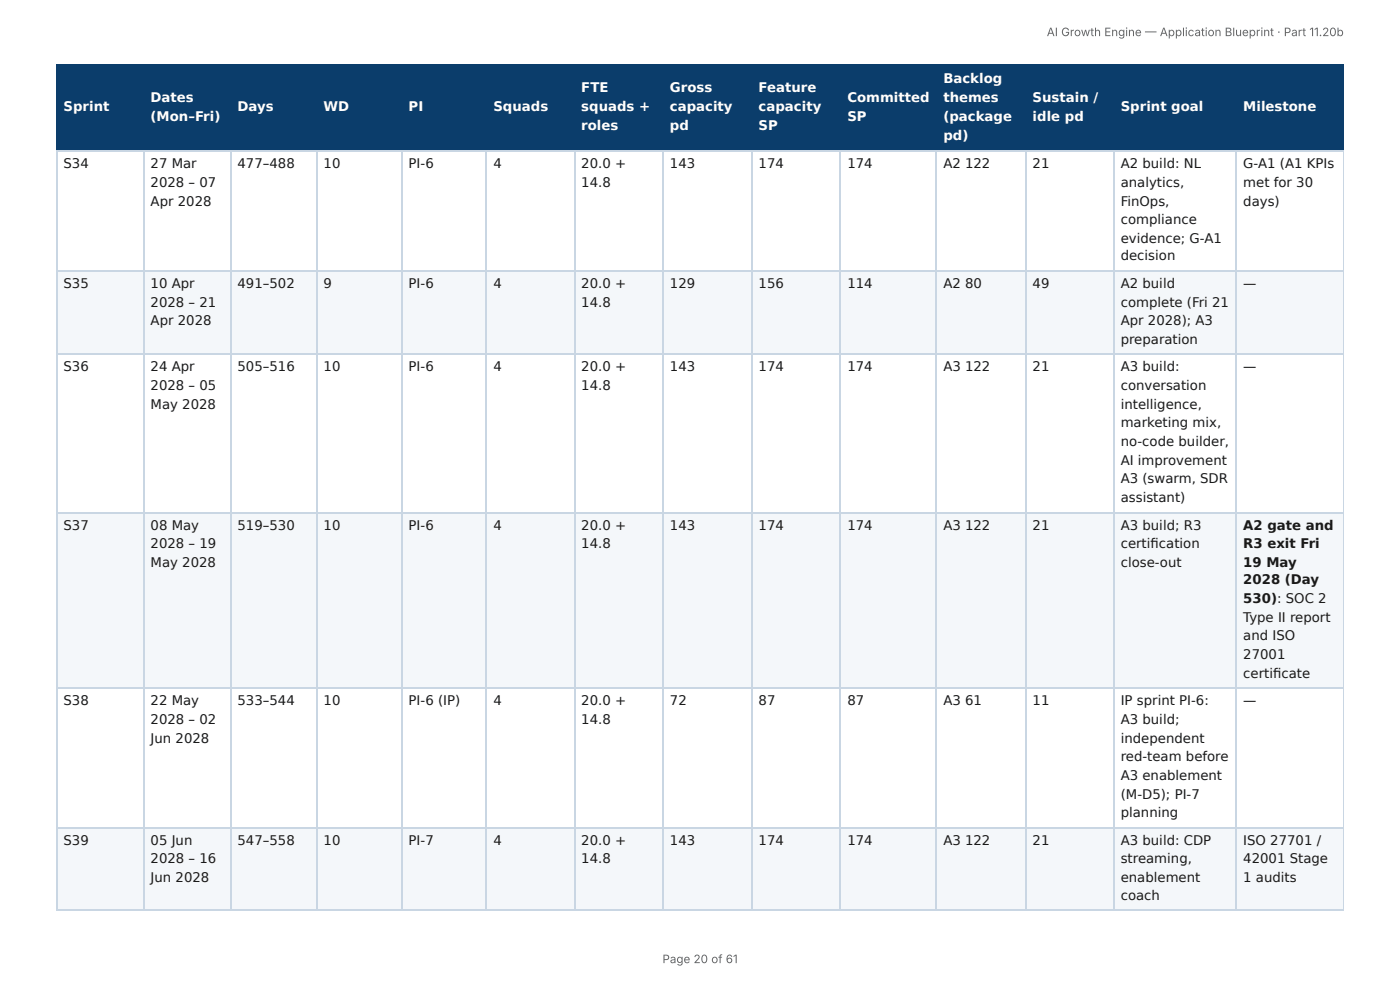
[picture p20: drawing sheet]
<svg xmlns="http://www.w3.org/2000/svg" width="297mm" height="210mm" viewBox="0 0 297 210" stroke-linecap="round" stroke-linejoin="round" font-family="sans-serif">
<defs><g id="words">
<g font-size="2.8" fill="#fff">
<text x="200.4" y="17.7">Backlog</text>
<text x="13.5" y="23.5">Sprint</text>
<text x="32" y="21.7">Dates</text>
<text x="50.4" y="23.5">Days</text>
<text x="68.7" y="23.5">WD</text>
<text x="86.8" y="23.5">PI</text>
<text x="104.8" y="23.5">Squads</text>
<text x="123.5" y="19.6">FTE</text>
<text x="123.5" y="23.5">squads +</text>
<text x="142.3" y="19.6">Gross</text>
<text x="142.3" y="23.5">capacity</text>
<text x="161.1" y="19.6">Feature</text>
<text x="161.1" y="23.5">capacity</text>
<text x="180" y="21.7">Committed</text>
<text x="200.4" y="21.7">themes</text>
<text x="219.3" y="21.7">Sustain /</text>
<text x="238" y="23.5">Sprint goal</text>
<text x="264.1" y="23.5">Milestone</text>
<text x="32" y="25.7">(Mon–Fri)</text>
<text x="123.5" y="27.5">roles</text>
<text x="142.3" y="27.5">pd</text>
<text x="161.1" y="27.5">SP</text>
<text x="180" y="25.7">SP</text>
<text x="200.4" y="25.7">(package</text>
<text x="200.4" y="29.6">pd)</text>
<text x="219.3" y="25.7">idle pd</text>
</g>
<g font-size="2.8" fill="#1a1a1a">
<text x="13.5" y="35.7">S34</text>
<text x="32" y="35.7">27 Mar</text>
<text x="50.4" y="35.7">477–488</text>
<text x="68.7" y="35.7">10</text>
<text x="86.8" y="35.7">PI-6</text>
<text x="104.8" y="35.7">4</text>
<text x="123.5" y="35.7">20.0 +</text>
<text x="142.3" y="35.7">143</text>
<text x="161.1" y="35.7">174</text>
<text x="180" y="35.7">174</text>
<text x="200.4" y="35.7">A2</text>
<text x="205" y="35.7">122</text>
<text x="219.3" y="35.7">21</text>
<text x="238" y="35.7">A2 build: NL</text>
<text x="264.1" y="35.7">G-A1 (A1 KPIs</text>
<text x="32" y="39.7">2028 – 07</text>
<text x="123.5" y="39.7">14.8</text>
<text x="238" y="39.7">analytics,</text>
<text x="264.1" y="39.7">met for 30</text>
<text x="32" y="43.7">Apr 2028</text>
<text x="238" y="43.7">FinOps,</text>
<text x="238" y="47.6">compliance</text>
<text x="264.1" y="43.7">days)</text>
<text x="238" y="51.6">evidence; G-A1</text>
<text x="238" y="55.3">decision</text>
<text x="13.5" y="61.1">S35</text>
<text x="32" y="61.1">10 Apr</text>
<text x="32" y="65.1">2028 – 21</text>
<text x="50.4" y="61.1">491–502</text>
<text x="68.7" y="61.1">9</text>
<text x="86.8" y="61.1">PI-6</text>
<text x="104.8" y="61.1">4</text>
<text x="123.5" y="61.1">20.0 +</text>
<text x="123.5" y="65.1">14.8</text>
<text x="142.3" y="61.1">129</text>
<text x="161.1" y="61.1">156</text>
<text x="180" y="61.1">114</text>
<text x="200.4" y="61.1">A2</text>
<text x="205" y="61.1">80</text>
<text x="219.3" y="61.1">49</text>
<text x="238" y="61.1">A2 build</text>
<text x="238" y="65.1">complete (Fri 21</text>
<text x="264.1" y="61.1">—</text>
<text x="32" y="69.1">Apr 2028</text>
<text x="238" y="69.1">Apr 2028); A3</text>
<text x="238" y="73">preparation</text>
<text x="13.5" y="78.8">S36</text>
<text x="32" y="78.8">24 Apr</text>
<text x="32" y="82.8">2028 – 05</text>
<text x="50.4" y="78.8">505–516</text>
<text x="68.7" y="78.8">10</text>
<text x="86.8" y="78.8">PI-6</text>
<text x="104.8" y="78.8">4</text>
<text x="123.5" y="78.8">20.0 +</text>
<text x="123.5" y="82.8">14.8</text>
<text x="142.3" y="78.8">143</text>
<text x="161.1" y="78.8">174</text>
<text x="180" y="78.8">174</text>
<text x="200.4" y="78.8">A3</text>
<text x="205" y="78.8">122</text>
<text x="219.3" y="78.8">21</text>
<text x="238" y="78.8">A3 build:</text>
<text x="238" y="82.8">conversation</text>
<text x="264.1" y="78.8">—</text>
<text x="32" y="86.8">May 2028</text>
<text x="238" y="86.8">intelligence,</text>
<text x="238" y="90.8">marketing mix,</text>
<text x="238" y="94.7">no-code builder,</text>
<text x="238" y="98.7">AI improvement</text>
<text x="238" y="102.7">A3 (swarm, SDR</text>
<text x="238" y="106.6">assistant)</text>
<text x="13.5" y="112.4">S37</text>
<text x="32" y="112.4">08 May</text>
<text x="50.4" y="112.4">519–530</text>
<text x="68.7" y="112.4">10</text>
<text x="86.8" y="112.4">PI-6</text>
<text x="104.8" y="112.4">4</text>
<text x="123.5" y="112.4">20.0 +</text>
<text x="142.3" y="112.4">143</text>
<text x="161.1" y="112.4">174</text>
<text x="180" y="112.4">174</text>
<text x="200.4" y="112.4">A3</text>
<text x="205" y="112.4">122</text>
<text x="219.3" y="112.4">21</text>
<text x="238" y="112.4">A3 build; R3</text>
<text x="264.1" y="112.4">A2 gate and</text>
<text x="32" y="116.4">2028 – 19</text>
<text x="123.5" y="116.4">14.8</text>
<text x="238" y="116.4">certifi cation</text>
<text x="264.1" y="116.4">R3 exit Fri</text>
<text x="32" y="120.4">May 2028</text>
<text x="238" y="120.4">close-out</text>
<text x="264.1" y="120.4">19 May</text>
<text x="264.1" y="124.1">2028 (Day</text>
<text x="264.1" y="128.1">530): SOC 2</text>
<text x="264.1" y="132">Type II report</text>
<text x="264.1" y="136">and ISO</text>
<text x="264.1" y="140">27001</text>
<text x="264.1" y="143.9">certifi cate</text>
<text x="13.5" y="149.8">S38</text>
<text x="32" y="149.8">22 May</text>
<text x="50.4" y="149.8">533–544</text>
<text x="68.7" y="149.8">10</text>
<text x="86.8" y="149.8">PI-6 (IP)</text>
<text x="104.8" y="149.8">4</text>
<text x="123.5" y="149.8">20.0 +</text>
<text x="142.3" y="149.8">72</text>
<text x="161.1" y="149.8">87</text>
<text x="180" y="149.8">87</text>
<text x="200.4" y="149.8">A3</text>
<text x="205" y="149.8">61</text>
<text x="219.3" y="149.8">11</text>
<text x="238" y="149.8">IP sprint PI-6:</text>
<text x="264.1" y="149.8">—</text>
<text x="32" y="153.7">2028 – 02</text>
<text x="123.5" y="153.7">14.8</text>
<text x="238" y="153.7">A3 build;</text>
<text x="32" y="157.7">Jun 2028</text>
<text x="238" y="157.7">independent</text>
<text x="238" y="161.7">red-team before</text>
<text x="238" y="165.6">A3 enablement</text>
<text x="238" y="169.6">(M-D5); PI-7</text>
<text x="238" y="173.6">planning</text>
<text x="13.5" y="179.4">S39</text>
<text x="32" y="179.4">05 Jun</text>
<text x="50.4" y="179.4">547–558</text>
<text x="68.7" y="179.4">10</text>
<text x="86.8" y="179.4">PI-7</text>
<text x="104.8" y="179.4">4</text>
<text x="123.5" y="179.4">20.0 +</text>
<text x="142.3" y="179.4">143</text>
<text x="161.1" y="179.4">174</text>
<text x="180" y="179.4">174</text>
<text x="200.4" y="179.4">A3</text>
<text x="205" y="179.4">122</text>
<text x="219.3" y="179.4">21</text>
<text x="238" y="179.4">A3 build: CDP</text>
<text x="264.1" y="179.4">ISO 27701 /</text>
<text x="32" y="183.4">2028 – 16</text>
<text x="123.5" y="183.4">14.8</text>
<text x="238" y="183.4">streaming,</text>
<text x="264.1" y="183.4">42001 Stage</text>
<text x="32" y="187.3">Jun 2028</text>
<text x="238" y="187.3">enablement</text>
<text x="238" y="191">coach</text>
<text x="264.1" y="187.3">1 audits</text>
</g>
<g font-size="2.5" fill="#666">
<text x="222.3" y="7.7">AI Growth Engine — Application Blueprint · Part 11.20b</text>
<text x="140.7" y="204.5">Page 20 of 61</text>
</g>
</g></defs>
<g fill="#0b3d6b">
<path d="M12.2 14h18.2v18h-18.2z"/>
<path d="M30.4 14h18.5v18h-18.5z"/>
<path d="M48.9 14h18.3v18h-18.3z"/>
<path d="M67.2 14h18.3v18h-18.3z"/>
<path d="M85.5 14h18v18h-18z"/>
<path d="M103.5 14h18.5v18h-18.5z"/>
<path d="M122 14h18.8v18h-18.8z"/>
<path d="M140.8 14h19v18h-19z"/>
<path d="M159.8 14h18.8v18h-18.8z"/>
<path d="M178.6 14h20.4v18h-20.4z"/>
<path d="M199 14h18.8v18h-18.8z"/>
<path d="M217.8 14h18.7v18h-18.7z"/>
<path d="M236.5 14h26.2v18h-26.2z"/>
<path d="M262.7 14h22.7v18h-22.7z"/>
</g>
<g fill="#f4f7fa">
<path d="M12.2 57.7h18.2v17.7h-18.2z"/>
<path d="M30.4 57.7h18.5v17.7h-18.5z"/>
<path d="M48.9 57.7h18.3v17.7h-18.3z"/>
<path d="M67.2 57.7h18.3v17.7h-18.3z"/>
<path d="M85.5 57.7h18v17.7h-18z"/>
<path d="M103.5 57.7h18.5v17.7h-18.5z"/>
<path d="M122 57.7h18.8v17.7h-18.8z"/>
<path d="M140.8 57.7h19v17.7h-19z"/>
<path d="M159.8 57.7h18.8v17.7h-18.8z"/>
<path d="M178.6 57.7h20.4v17.7h-20.4z"/>
<path d="M199 57.7h18.8v17.7h-18.8z"/>
<path d="M217.8 57.7h18.7v17.7h-18.7z"/>
<path d="M236.5 57.7h26.2v17.7h-26.2z"/>
<path d="M262.7 57.7h22.7v17.7h-22.7z"/>
<path d="M12.2 108.7h18.2v37.6h-18.2z"/>
<path d="M30.4 108.7h18.5v37.6h-18.5z"/>
<path d="M48.9 108.7h18.3v37.6h-18.3z"/>
<path d="M67.2 108.7h18.3v37.6h-18.3z"/>
<path d="M85.5 108.7h18v37.6h-18z"/>
<path d="M103.5 108.7h18.5v37.6h-18.5z"/>
<path d="M122 108.7h18.8v37.6h-18.8z"/>
<path d="M140.8 108.7h19v37.6h-19z"/>
<path d="M159.8 108.7h18.8v37.6h-18.8z"/>
<path d="M178.6 108.7h20.4v37.6h-20.4z"/>
<path d="M199 108.7h18.8v37.6h-18.8z"/>
<path d="M217.8 108.7h18.7v37.6h-18.7z"/>
<path d="M236.5 108.7h26.2v37.6h-26.2z"/>
<path d="M262.7 108.7h22.7v37.6h-22.7z"/>
<path d="M12.2 175.7h18.2v17.7h-18.2z"/>
<path d="M30.4 175.7h18.5v17.7h-18.5z"/>
<path d="M48.9 175.7h18.3v17.7h-18.3z"/>
<path d="M67.2 175.7h18.3v17.7h-18.3z"/>
<path d="M85.5 175.7h18v17.7h-18z"/>
<path d="M103.5 175.7h18.5v17.7h-18.5z"/>
<path d="M122 175.7h18.8v17.7h-18.8z"/>
<path d="M140.8 175.7h19v17.7h-19z"/>
<path d="M159.8 175.7h18.8v17.7h-18.8z"/>
<path d="M178.6 175.7h20.4v17.7h-20.4z"/>
<path d="M199 175.7h18.8v17.7h-18.8z"/>
<path d="M217.8 175.7h18.7v17.7h-18.7z"/>
<path d="M236.5 175.7h26.2v17.7h-26.2z"/>
<path d="M262.7 175.7h22.7v17.7h-22.7z"/>
</g>
<g fill="none" stroke="#0b3d6b" stroke-width=".26">
<path d="M11.9 13.9h273.5M12 13.8v18.5M30.6 13.8v18.5M49.1 13.8v18.5M67.3 13.8v18.5M85.3 13.8v18.5M103.3 13.8v18.5M122.1 13.8v18.5M140.9 13.8v18.5M159.7 13.8v18.5M178.5 13.8v18.5M198.8 13.8v18.5"/>
<path d="M217.9 13.8v18.5M236.7 13.8v18.5M262.6 13.8v18.5M11.9 32.1h273.5"/>
</g>
<path d="M285.3 13.8v18.5" fill="none" stroke="#0b3d6b" stroke-width=".21"/>
<g fill="none" stroke="#c9d6e3" stroke-width=".26">
<path d="M11.9 32.1h273.5M12 32.3v161.1M30.6 32.3v161.1M49.1 32.3v161.1M67.3 32.3v161.1M85.3 32.3v161.1M103.3 32.3v161.1M122.1 32.3v161.1M140.9 32.3v161.1M159.7 32.3v161.1M178.5 32.3v161.1M198.8 32.3v161.1"/>
<path d="M217.9 32.3v161.1M236.7 32.3v161.1M262.6 32.3v161.1M11.9 57.5h273.5M11.9 75.3h273.5M11.9 108.9h273.5M11.9 146.2h273.5M11.9 175.8h273.5M11.9 193.3h273.5"/>
</g>
<path d="M285.3 32.3v161.1" fill="none" stroke="#c9d6e3" stroke-width=".21"/>
<use href="#words"/>
</svg>
